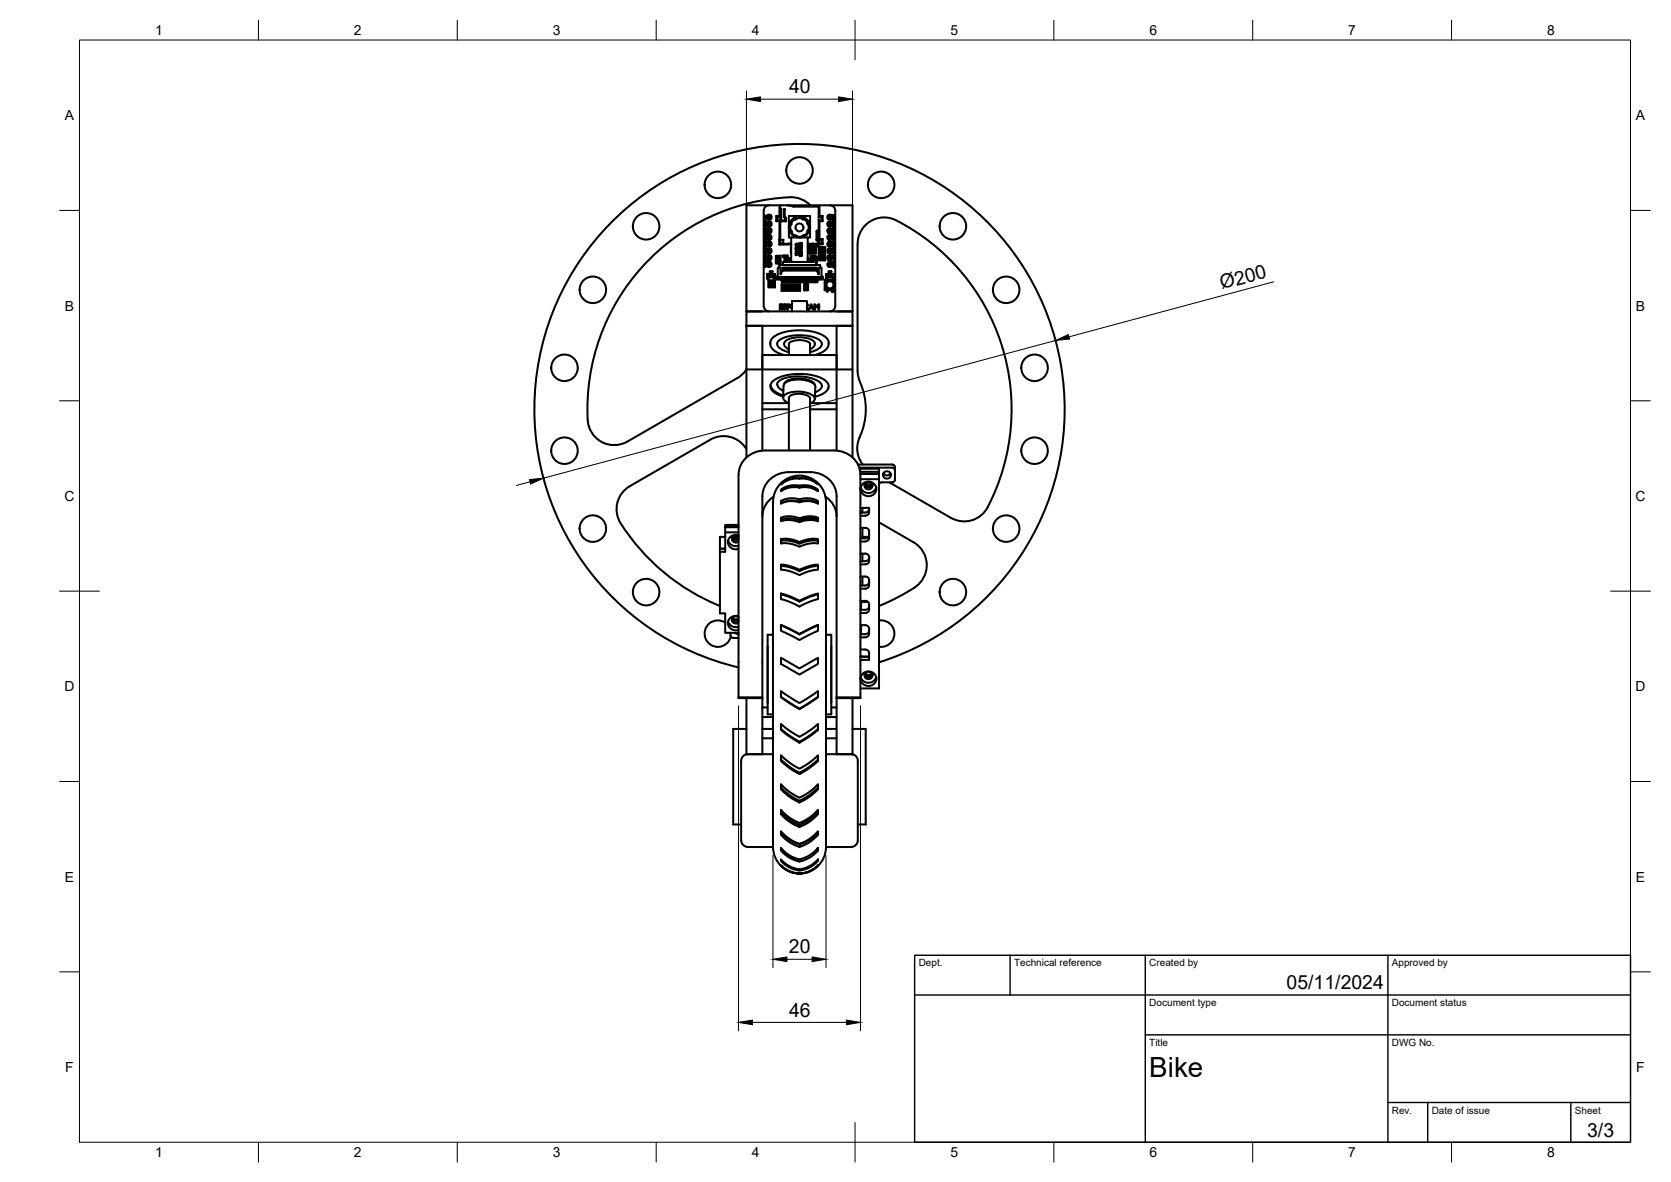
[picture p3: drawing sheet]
<svg xmlns="http://www.w3.org/2000/svg" width="420mm" height="297mm" viewBox="0 0 420 297" stroke-linecap="round" stroke-linejoin="round" font-family="sans-serif">
<defs><g id="words">
<text font-size="7" x="289" y="270.6">Bike</text>
<g font-size="4.9">
<text x="198.4" y="23.5">40</text>
<text x="307.2" y="72.7" transform="rotate(-15 307.2 72.7)">Ø200</text>
<text x="198.4" y="239.6">20</text>
<text x="323.5" y="248.5">05/11/2024</text>
<text x="198.4" y="255.5">46</text>
<text x="399.1" y="285.7">3/3</text>
</g>
<g font-size="3.5">
<text x="39" y="8.8">1</text>
<text x="89" y="8.8">2</text>
<text x="139" y="8.8">3</text>
<text x="189" y="8.8">4</text>
<text x="239" y="8.8">5</text>
<text x="289" y="8.8">6</text>
<text x="339" y="8.8">7</text>
<text x="389" y="8.8">8</text>
<text x="16.3" y="30.2">A</text>
<text x="411.3" y="30.2">A</text>
<text x="16.3" y="78">B</text>
<text x="411.3" y="78">B</text>
<text x="16.2" y="125.9">C</text>
<text x="411.2" y="125.9">C</text>
<text x="16.2" y="173.7">D</text>
<text x="411.2" y="173.7">D</text>
<text x="16.3" y="221.6">E</text>
<text x="411.3" y="221.6">E</text>
<text x="16.4" y="269.4">F</text>
<text x="411.4" y="269.4">F</text>
<text x="39" y="290.8">1</text>
<text x="89" y="290.8">2</text>
<text x="139" y="290.8">3</text>
<text x="189" y="290.8">4</text>
<text x="239" y="290.8">5</text>
<text x="289" y="290.8">6</text>
<text x="339" y="290.8">7</text>
<text x="389" y="290.8">8</text>
</g>
<g font-size="2.5">
<text x="231" y="242.9">Dept.</text>
<text x="255" y="242.9">Technical reference</text>
<text x="289" y="242.9">Created by</text>
<text x="350" y="242.9">Approved by</text>
<text x="289" y="252.8">Document type</text>
<text x="350" y="252.8">Document status</text>
<text x="289" y="262.9">Title</text>
<text x="350" y="262.9">DWG No.</text>
<text x="350" y="279.9">Rev.</text>
<text x="360" y="279.9">Date of issue</text>
<text x="396" y="279.9">Sheet</text>
</g>
</g></defs>
<!-- layer: Visible -->
<g fill="none" stroke="#000" stroke-width=".51">
<path d="M192.1 58.5h.5v.2h-.5zM192.1 56h.5l-.4 .4h.4h-.5l.4-.3zM192.1 54.1l.5 .3-.5 .2 .5-.3zM192.1 54.6l.1 .2 .3-.2 .1 .3-.1-.2-.1 .2h-.3zM192.1 57.7l.5-.1v.3h-.4zM192.1 59.4l.5-.1v.2h-.4zM192.2 57.2l.4 .2v-.3v.4l-.3-.3-.1 .2zM192.2 56.5v.1a.21 .21 0 0 0 .2 .3 .21 .21 0 0 0 .2-.3l-.2 .1v-.2h.2a.28 .28 0 0 1 0 .4 .28 .28 0 0 1-.4 0 .28 .28 0 0 1 0-.4zM192.2 58.8l.4 .1v.2l-.1-.2-.1 .1-.2-.1v.2zM192.2 55.6l.3-.1 .1 .4h-.5zM192.2 55.6l.3-.1 .1 .3h-.4zM192.9 59.2l.2 .3h.5"/>
<path d="M192.9 57.5l.2 .3h.5M192.9 55.8l.2 .3h.5M192.9 54.1l.2 .3h.5M193.1 59.5v.4l-.2 .2M193.1 57.8v.4l-.2 .2M193.1 56.1v.4l-.2 .3M193.1 54.4v.4l-.2 .3M193.1 59.9h.5M193.1 58.2h.5M193.1 56.5h.5M193.1 54.8h.5M193.4 51.6a1.35 1.35 0 0 0-1.4 1.3v24a1.32 1.32 0 0 0 1.4 1.3"/>
<path d="M193.8 59.2l-.2 .3v.4l.2 .2M193.8 57.5l-.2 .3v.4l.2 .2M193.8 55.8l-.2 .3v.4l.2 .3M193.8 54.1l-.2 .3v.4l.2 .3M195.2 54.3l.2 .1M195.4 55.4l-.2 .2M195.5 54.4v1.1M195.6 55.4l-.1 .1h.7M196 51.6h-8.3v26.7h4M196.2 51.6h-.2v2.7h-.8v1.3h.8l-.1 5.9h3M196.2 51.6h1.8M196.2 54.4l-.6 .1"/>
<path d="M196.2 51.6v8.7h.9M196.3 52.6v3M196.3 55.6h1.4M196.3 52.6h.1M196.5 52.6l-.1 2.8M197.1 52.6h.2M197.1 52.6v2M197.1 54.5l.3 .4v.5h-.9M197.4 54.4l.3 .4M197.4 52.6l-.1 1.8M197.7 54.8v.8M198 51.6h16.4v26.7h-4"/>
<path d="M198 51.6l1.7 .3h6.1M198.4 57.1v2.6M198.4 57a2.66 2.66 0 0 1 2.6-2.6 2.66 2.66 0 0 1 2.7 2.6M198.4 54.3h5.3M198.4 59.7h2M198.4 54.3v2.3a2.69 2.69 0 0 0 2.4 3.1 2.69 2.69 0 0 0 2.9-2.7M198.7 49.6a6.7 6.7 0 0 1 5 2M198.7 49.6a53.2 53.2 0 0 0-50.8 56.8 6.7 6.7 0 0 0 9.8 4.6M198.9 57.9l.1 .4M198.9 56.2l-.1 .4M198.9 56.2l.1 .2-.2 .1M198.9 59.7v6.1h4.2v-6.1"/>
<path d="M199 58.3h.1M199 58.3l.4 .6 .6 .4M199 56.2h-.1M199.1 58.1l-.1 .1M199.9 55.1v.1M199.9 55.1h.1M200 59.2v.1M200 59.3l.2-.1 .2 .2M200 57.2a1 1 0 0 1 1-1 1 1 0 0 1 1 1M200 57.1a1.01 1.01 0 0 0 1 1.1 1.01 1.01 0 0 0 1-1.1M200 59.3l.4 .1M200.2 55h.1"/>
<path d="M200.2 55l-.3 .1M200.3 59.4h.1M200.4 59.4h-.1M201.6 55h.1M201.7 54.9l.3 .1h-.3M201.7 59.3l.1 .1M201.8 59.4l-.7 .1-.8-.1M201.8 59.3v.1M201.8 59.3h.1M202 55.1h.1M202 55v.1M202.1 59.2l-.3 .1"/>
<path d="M202.1 59.1v.1M203 56.1h.1M203 56.2l.2 .1M203 58l.1-.1a1.17 1.17 0 0 0 .1-1.4 2.3 2.3 0 0 0-2.9-1.6 2.3 2.3 0 0 0-1.4 3.1l.2 .1M203.1 58v.1M203.1 56.1l-.1 .1M203.1 56.1h.1M203.1 56l.1 .3M203.1 58.2h.1M203.1 58.2l-.7 .8-.6 .3M203.1 58.1v.1M203.2 57.8l-.1 .3"/>
<path d="M203.2 56.4v.1M203.7 54.3v2.7M203.7 57.1v2.5M203.7 59.6l-2 .1M205.5 58v2.3h-.2M205.8 51.9h.3v2.4h.8v1.3h-.8v4.5h.8v1.3l-1.2 .1v-.2v.6h-.5v-.6M205.8 51.9v8.6v-2.5M205.8 54.4l.7 .1M206.5 55.4v.1h-.7M206.5 54.4v1.1M206.7 55.4l.2 .2M206.9 54.3l-.2 .1"/>
<path d="M208.2 59.2l.3 .3v.4l-.3 .2M208.2 57.5l.3 .3v.4l-.3 .2M208.2 55.8l.3 .3v.4l-.3 .3M208.2 54.1l.3 .3v.4l-.3 .3M208.5 59.9h.4M208.5 58.2h.4M208.5 56.5h.4M208.5 54.8h.4M208.7 51.6a1.32 1.32 0 0 1 1.3 1.3v17.4M208.9 59.5v.4l.3 .2M208.9 57.8v.4l.3 .2M208.9 56.1v.4l.3 .3"/>
<path d="M208.9 54.4v.4l.3 .3M209.2 59.2l-.3 .3h-.4M209.2 57.5l-.3 .3h-.4M209.2 55.8l-.3 .3h-.4M209.2 54.1l-.3 .3h-.4M209.5 55.5h.5v.2h-.5zM209.5 57.3h.5v.2h-.5zM209.5 59.5h.5l-.5 .3 .5 .1h-.5l.4-.4zM209.5 56.4h.4l.1 .1-.5 .1zM209.5 54.5l.5-.2-.5 .3 .5 .2zM209.5 54.9l.1 .2 .1-.1 .1 .1 .1-.2 .1 .1a.26 .26 0 0 1-.3 .2 .26 .26 0 0 1-.2-.3zM209.5 56.8a.27 .27 0 0 1 .3-.1 .27 .27 0 0 1 .2 .4l-.3-.3v.2l-.2 .1z"/>
<path d="M209.5 54l.1 .2 .1-.1 .1 .1 .1-.2 .1 .1a.26 .26 0 0 1-.3 .1 .26 .26 0 0 1-.2-.2zM209.5 59a.26 .26 0 0 1 .4 0 .26 .26 0 0 1-.1 .4l.1-.2a.21 .21 0 0 0-.3-.2 .21 .21 0 0 0-.1 .3l.2-.1v.2h-.2zM209.5 56.8h.2v.2zM187.7 78.3h26.7v3.6h-26.7zM192.1 66.8h.5v.2h-.5zM192.1 63.6h.5v.2h-.5zM192.1 62.3h.5l-.2 .3zM192.1 61.9h.5v.2h-.5zM192.1 60.5l.1 .3 .3-.3 .1 .3-.1-.2-.1 .2h-.3zM192.1 60.2h.5v.2h-.5zM192.1 61.1l.5-.1v.2h-.4zM192.1 62.8l.5-.1v.3h-.4z"/>
<path d="M192.1 65.1h.5v.2h-.5zM192.1 65.9l.5 .1-.2 .2zM192.2 62.3h.2v.2zM192.2 64.2l.4 .2v-.3v.4l-.3-.3-.1 .3zM192.2 66h.2v.2zM192.9 66l.2 .2h.5M192.9 64.3l.2 .2h.5M192.9 62.6l.2 .3h.5M192.9 60.9l.2 .3h.5M192.9 68.8v1.2M192.9 68.8h2l-.1 .2M192.9 68.8l.1 .2"/>
<path d="M193 69.9l.2 .1M193 69.7v.2h.1M193 69h1.8v.5h-1.8zM193 69.5l-.1 .2h2l-.1-.2M193.1 66.2v.5l-.2 .2M193.1 64.5v.5l-.2 .2M193.1 62.9v.4l-.2 .2M193.1 61.2v.4l-.2 .2M193.1 69.7v.2M193.1 66.7h.5M193.1 65h.5M193.1 63.3h.5"/>
<path d="M193.1 61.6h.5M193.1 69.9h.1M193.2 70.4h1.7v1.8h-1.7zM193.2 69.7v.2M193.3 69.1l.1 .3h-.3zM193.3 69.1v.2zM193.4 71.4h1.2v.6h-1.2zM193.4 70.6h1.2v.6h-1.2zM193.5 69.1h.1l.1 .3h-.2zM193.5 71.6h.3v.3h-.3zM193.5 70.8h.3v.3h-.3zM193.6 68.2h.6"/>
<path d="M193.6 68.2v.6M193.7 71.9h.1M193.7 71.6v.3M193.7 70.8v.3M193.7 68.8v-.4h.4v.4M193.8 69.1h.2v.3h-.2l.1-.1zM193.8 71.9h.1M193.8 66l-.2 .2v.5l.2 .2M193.8 64.3l-.2 .2v.5l.2 .2M193.8 62.6l-.2 .3v.4l.2 .2M193.8 60.9l-.2 .3v.4l.2 .2M193.8 71.6h.4v.3h-.4z"/>
<path d="M193.8 70.8h.4v.3h-.4zM194.1 69.1v.1l.2-.1v.3v-.1l-.2 .1zM194.2 71.9h.1M194.2 68.2v.6M194.4 71.9l.1-.3v.3h-.3M194.4 71.6h-.2v.3M194.4 70.8l-.2 .3M194.4 70.8l.1 .3h-.3M194.4 70.8v.3M194.4 69.1h.2v.3h-.2zM194.4 69.1l.2 .1zM194.4 69.3h.2z"/>
<path d="M194.6 69.7v.3M194.6 69.9l.3 .1M194.6 69.7v.2h.2M194.8 69.7v.2M194.8 69.9h.1M194.9 68.8l-.1 1.1M195.1 64.3h1.2v2h-1.2zM195.2 69.5h.2v.6h1.4v.6h8.6v-.6h1.3v-.6h.2v.8h-1.3v.6h-9v-.6h-1.4zM195.3 64.5h.8v1.6h-.8zM195.4 64.6h.5v.2h-.5zM195.4 65.6v.3h.5v-.1l-.4-.1M195.4 65.6h.5"/>
<path d="M195.5 64.8v.1M195.5 64.9l-.1 .7M195.5 64.9h.4v.7M195.6 67.4v2.5M195.6 67.3h.6l.1 1.6 .1-.6h.3l.1-.4M195.6 69.5l10.9 .1M195.7 69.8l-.1 .1h11l-.1-.1M195.9 65.6v.1M195.9 66.7v.6M195.9 60.1l.2 .2M195.9 66.7l10.2-.1 .1 .7M195.9 64.8h.1"/>
<path d="M195.9 64.8v.1h-.4M196.1 76.5h.7v.1h-.5v.4h.5v.2h-.5v.4h.5v.2h-.7zM196.1 61.3l-.2 .2M196.2 60.3v1h.2M196.3 61.2l-.1 .1M196.3 61.2l.1 .1M196.4 61.3h.1M196.4 61.3h2M196.5 71.4h4.7v1.7h-4.7zM196.7 71.6h.6v1.3h-.6zM196.7 61.3l.2 .2M196.8 67.9l-.1-.6h8.7l-.1 .6"/>
<path d="M196.8 67.9h8.5M196.8 71.8h.4v.2h-.3zM196.8 72.5v.3h.4l-.3-.2M196.8 72.5h.1M196.8 72h.1M196.8 72h.4v.5h-.4zM196.9 67.7v.2M196.9 72.5l.2 .1M196.9 71.9h.2M196.9 64.2h1.2M196.9 69.9v.6M196.9 60.3v1l.2-.2"/>
<path d="M196.9 67.9v-.3h.3v.3M197 64.5h.2M197 64.3l-.1 .2M197.1 76.5h.6v.3l-.5-.1v.2a.45 .45 0 0 1 .5 .5 .45 .45 0 0 1-.6 .4l-.1-.4 .4 .2 .1-.3a.5 .5 0 0 1-.4-.8zM197.2 70.2v.3M197.2 67.7l-.1 .2M197.2 69.9v.7h-.3l.1-.4M197.2 64.3h-.2v.2h.2M197.3 67.7v.2M197.3 69.9v.6M197.3 67.9v-.3h.3v.3M197.4 64.4h.5v1.4"/>
<path d="M197.4 64.4l-.2-.2v1.6M197.4 64.4v1.4M197.5 65.2l.3 .1-.1 .1zM197.5 64.9l.3 .2h-.3zM197.5 64.6l.2 .1 .1-.1-.1 .2h.1h-.3h.2zM197.5 65.5v.1l.3-.1v.2l-.1-.2-.2 .2zM197.5 71.6h.5v1.3h-.5zM197.5 65.3l.2 .1zM197.6 70.2v.3M197.6 71.8h.3v.2h-.3zM197.6 72.5v.3h.3l-.3-.2M197.6 72.5l.3 .1"/>
<path d="M197.6 72h.3v.5h-.3zM197.6 71.9h.3M197.6 67.7l-.1 .2M197.6 69.9v.7h-.3l.1-.4M197.7 67.7v.2M197.7 69.9v.6M197.7 67.9v-.3h.3v.3M197.9 76.5h.4a.41 .41 0 0 1 .4 .5 .41 .41 0 0 1-.6 .2v.6h-.2zM197.9 64.4l.2-.2v1.6M198 70.2v.3M198 67.7l-.1 .2M198 69.9v.7h-.3l.1-.4"/>
<path d="M198.1 65.1h.5v.3h-.5M198.1 64.9h.6M198.1 65.5h.6M198.1 67.7v.2M198.1 76.6h.2a.21 .21 0 0 1 .2 .2 .21 .21 0 0 1-.2 .2h-.2zM198.1 69.9v.6M198.1 67.9v-.3h.3v.3M198.2 71.6h.5v1.3h-.5zM198.3 61.3h.1M198.3 71.8h.3v.2h-.2zM198.3 72.5v.3l.3-.2M198.3 72.5h.1"/>
<path d="M198.3 72h.1M198.4 72.5l.2 .1M198.4 72.6h.2M198.4 71.9h.2M198.4 61.3h.5M198.4 70.2v.3M198.4 67.7l-.1 .2M198.4 69.9v.7h-.3l.1-.4M198.5 67.7v.2M198.5 69.9v.6M198.5 67.9v-.3h.3v.3M198.6 72h-.3v.5"/>
<path d="M198.6 72h.1M198.6 72v.5h-.3M198.7 64.9v.6M198.8 70.2v.3M198.8 67.7l-.1 .2M198.8 69.9v.7h-.3l.1-.4M198.9 67.7v.2M198.9 69.9v.6M198.9 62.1v1.7M198.9 67.9v-.3h.3v.3M199 71.6h.5v1.3h-.5zM199.1 71.8h.3v.2h-.3z"/>
<path d="M199.1 72.5v.3h.3l-.3-.2M199.1 72.5h.1M199.1 72h.1M199.1 72h.3v.5h-.3zM199.1 72.5l.2 .1M199.1 71.9h.2M199.1 78.3v-2.6h3.8v2.6M199.1 77.3h-.3v.2h.3M199.2 70.2v.3M199.2 67.7l-.1 .2M199.2 69.9v.7h-.3l.1-.4M199.3 67.7v.2"/>
<path d="M199.3 69.9v.6M199.3 67.9v-.3h.3v.3M199.6 70.2v.3M199.6 67.7l-.1 .2M199.6 69.9v.7h-.3l.1-.4M199.7 67.7v.2M199.7 69.9v.6M199.7 67.9v-.3h.3v.3M199.7 71.6h.5v1.3h-.5zM199.8 71.8h.3v.2h-.3zM199.8 72.5v.3l.3-.2M199.8 72.5l.3 .1"/>
<path d="M199.8 72.6h.3M199.8 71.9h.3M200 70.2v.3M200 67.7l-.1 .2M200 69.9v.7h-.3l.1-.4M200 62.6l.1-.2a.31 .31 0 0 0 .2 .4 .31 .31 0 0 0 .4-.2M200.1 63.7l-.1 .4 .1-.1 .6-.1M200.1 61.5v-.2v.3h.2M200.1 63.1l.2 .3M200.1 61.7l.5 .3M200.1 67.7v.2M200.1 72h-.3v.5"/>
<path d="M200.1 62.4l.1-.1zM200.1 72h.1M200.1 69.9v.6M200.1 72v.5h-.3M200.1 67.9v-.3h.3v.3M200.1 62.6l.1 .1a.24 .24 0 0 1 .1-.4 .24 .24 0 0 1 .3 .3M200.1 63.7v.2h.6h-.6M200.1 61.3h.1M200.2 62.7l.2 .1zM200.2 61.5h.1M200.2 62.3h.2zM200.2 61.3h.1"/>
<path d="M200.2 63.4h.1M200.3 61.3h.1M200.4 70.2v.3M200.4 62.8l.2-.1zM200.4 62.3h.1zM200.4 61.3l.1 .2zM200.4 67.7l-.1 .2M200.4 62.9v.2l.1-.2M200.4 63.3h.3zM200.4 69.9v.7h-.3l.1-.4M200.4 71.6h.6v1.3h-.6zM200.5 67.7v.2"/>
<path d="M200.5 61.5h.1M200.5 69.9v.6M200.5 71.8h.4v.2h-.3zM200.5 72.5v.3l.4-.2M200.5 72.5h.1M200.5 72h.1M200.5 62h.1M200.5 67.9v-.3h.3v.3M200.5 62.3l.1 .1zM200.6 72.5l.2 .1M200.6 72.6h.3M200.6 71.9h.2"/>
<path d="M200.6 61.5h.1M200.6 61.3h.1M200.6 61.3v.3M200.6 62.6v.1zM200.6 62.4l.1 .2zM200.7 63.3l-.6 .2M200.7 61.3v.4l-.4-.3-.2 .1M200.7 61.9l-.6 .3M200.8 70.2v.3M200.8 67.7l-.1 .2M200.8 69.9v.7h-.3l.1-.4M200.8 72h-.3v.5"/>
<path d="M200.8 72h.1M200.9 72v.5h-.4M200.9 67.7v.2M200.9 69.9v.6M200.9 67.9v-.3h.3v.3M201 64.1a.3 .3 0 0 0 .3 .3 .3 .3 0 0 0 .3-.2M201 63.6h.4h-.4l.4 .3 .2-.3M201 62.2l.5 .2M201 61.9l.1-.1-.1 .3 .2-.1M201 63.2v-.1a.3 .3 0 0 0 .3 .3 .3 .3 0 0 0 .3-.2M201 64h.1zM201 61.2a.31 .31 0 0 0 .3 .2 .31 .31 0 0 0 .3-.2"/>
<path d="M201.1 61.8h.1M201.1 64.2h.1M201.1 63.2h.4M201 63.1h.1M201.1 63.1h.1M201.1 61.2l.1-.1 .4 .1M201 61.2h.1M201.1 61.1h.1M201.1 63.7l.3 .1-.3-.1h.3v.1M201.1 62h.1M201.1 63.3l.2 .1zM201.1 61.3l.2 .1z"/>
<path d="M201.1 64h.1M201.1 64.1l-.1 .1M201.1 64.3h.2zM201.2 70.2v.3M201.2 61.8h.1M201.2 63.1l.1-.1zM201.2 61.1h.1zM201.2 67.7l-.1 .2M201.2 64.1l.1-.1v.3M201.2 69.9v.7h-.3l.1-.4M201.3 61.8h.1M201.3 64h.1z"/>
<path d="M201.3 64.2h.2M201.3 67.7v.2M201.3 64.2h.1M201.3 63.4l.2-.1zM201.3 63l.2 .1zM201.3 69.9v.6M201.3 61.8l.1 .1zM201.3 61.4l.2-.1zM201.3 61.1h.2zM201.3 67.9v-.3h.3v.3M201.3 62.7v.3l.1-.3M201.4 63.5v.1"/>
<path d="M201.4 64.3h.1M201.4 64h.1M201.4 61.9h.1M201.4 63.5l.2 .1h-.2M201.4 62.5h.1M201.5 64.3h.1M201.5 63.1h.1M201.5 61.1h.1M201.5 62h.1M201.5 64h.1M201.5 61.5h.1M201.5 61.8h.1"/>
<path d="M201.5 61.8v.2M201.5 64.2h.1M201.5 63.3h.1M201.6 70.2v.3M201.6 64.1h.1M201.6 63.1h.1M201.5 61.3h.1M201.6 61.1h.1M201.6 67.7l-.1 .2M201.6 62.4l-.6 .2M201.6 61.8v.4l-.4-.4-.1 .1M201.6 69.9v.7h-.3l.1-.4"/>
<path d="M201.7 67.7v.2M201.7 69.9v.6M201.7 67.9v-.3h.3v.3M202 70.2v.3M202 67.7l-.1 .2M202 69.9v.7h-.3l.1-.4M202.1 67.7v.2M202.1 69.9v.6M202.1 67.9v-.3h.3v.3M202.2 71.3h1v1.7h-1zM202.4 70.2v.3M202.4 67.7l-.1 .2"/>
<path d="M202.4 71.5h.6v1.3h-.6zM202.4 69.9v.7h-.3l.1-.4M202.5 67.7v.2M202.5 69.9v.6M202.5 71.9h.3l.1 .5h-.4zM202.5 71.9h.1M202.5 71.8h.3M202.5 72.5h.4M202.5 67.9v-.3h.3v.3M202.8 70.2v.3M202.8 67.7l-.1 .2M202.8 72.4h.1"/>
<path d="M202.8 72.5h.1M202.8 72.4h-.3v.1M202.8 71.9h.1M202.8 69.9v.7h-.3l.1-.4M202.9 71.8l-.4-.2v.3M202.9 72.4v.2l-.4-.1M202.9 71.8l-.4 .1M202.9 67.7v.2M202.9 77.6l.3-.1v.2l-.3 .1M202.9 76.5h.3v.3l-.3-.1M202.9 69.9v.6M202.9 67.9v-.3h.3v.3"/>
<path d="M203.1 65.1v.3M203.1 64.9h.1M203.1 61.3h1.3M203.1 65.5h.2M203.2 70.2v.3M203.2 67.7l-.1 .2M203.2 69.9v.7h-.3l.1-.4M203.3 64.9l-.1 .6M203.3 67.7v.2M203.3 69.9v.6M203.3 62.1h1.9v1.7h-1.9zM203.3 67.9v-.3h.3v.3"/>
<path d="M203.4 61.3v.6h-.3M203.6 62.3h.6v1.3h-.6zM203.6 70.2v.3M203.6 67.7l-.1 .2M203.6 69.9v.7h-.3l.1-.4M203.7 67.7v.2M203.7 62.4h.3v.3h-.3zM203.7 63.2v.2h.3l-.3-.1M203.7 63.2l.3 .1M203.7 61.3v.6h.5v-.6M203.7 62.7h.3v.5h-.3zM203.7 69.9v.6"/>
<path d="M203.7 62.6h.3M203.7 67.9v-.3h.3v.3M203.9 76.5l.7 1.3h-.2l-.2-.4h-.5l-.2 .4h-.2zM203.9 76.7l.3 .5h-.5zM204 70.2v.3M204 65.8v-1.3h.7v1.3M204 67.7l-.1 .2M204 69.9v.7h-.3l.1-.4M204.1 67.7v.2M204.1 69.9v.6M204.1 64.6h.5v.2h-.5zM204.1 65.6v.2"/>
<path d="M204.1 65.6h.5v.1M204.1 65.7l.5 .1M204.1 64.8v.1M204.1 67.9v-.3h.3v.3M204.1 64.9v.7M204.1 64.9h.5v.7h-.5M204.4 70.2v.3M204.4 62.3h.6v1.3h-.6zM204.4 67.7l-.1 .2M204.4 61.3v.6h.5v-.6M204.4 61.3h.1M204.4 69.9v.7h-.3l.1-.4"/>
<path d="M204.5 67.7v.2M204.5 69.9v.6M204.5 62.4h.4v.3h-.4zM204.5 63.2v.2h.4l-.3-.1M204.5 63.2l.3 .1M204.5 62.7h.4v.5h-.4zM204.5 67.9v-.3h.3l-.1 .3M204.6 62.6h.2M204.6 64.8h.1M204.6 64.8v.1h-.5M204.7 76.5l.7 .5 .6-.5v1.3h-.2v-1l-.4 .5-.5-.5v1h-.2zM204.8 70.2v.3"/>
<path d="M204.8 64.8h.3v.2h-.3zM204.8 65.5v.3h.3v-.2M204.8 64.9h.3M204.8 65h.3v.5M204.8 65.5h.3M204.8 64.9h.1M204.8 67.7v.2M204.8 65.6h.3M204.8 69.9v.7h-.3l.1-.4M204.8 65v.5M204.9 67.7v.2M204.9 69.9v.6"/>
<path d="M204.9 67.9v-.3h.3l-.1 .3M204.9 64.8v-.5h-1.1v1.5M204.9 65.8h.1M205.1 65.5v.1M205.1 65.5h.1M205.2 70.2v.3M205.2 65.9l.1-1.3h-.4v-.2h.5v1.7h-.2M205.2 65.9v.7M205.2 67.7v.2M205.2 65.9l-8.3-.1-.1 .8M205.2 69.9v.7h-.3l.1-.4M205.3 67.9l.1 .4h.3l.1 .6 .1-.1"/>
<path d="M205.7 60.8h.1M205.7 60.8v.2M205.7 60.9h.1M205.7 61.1l.1 .2M205.8 62.1h1.7v3.3h-1.7zM205.8 60.4v-2.4h-.4l-.1 .1v2.1l.4 .6M205.8 60.2l.7 .1M205.8 60.3v.8M205.8 61.3v.1M205.8 60.9l-.1 .1M205.8 60.9v.4M206.1 62.3h1.2v.6h-1.2z"/>
<path d="M206.1 63.9h1.2v.5h-1.2zM206.1 64.7h1.2v.5h-1.2zM206.1 63.1h1.2v.6h-1.2zM206.2 64h.3v.3h-.3zM206.2 64.8h.3v.3h-.3zM206.3 62.4h-.1l.1 .4M206.3 62.4l.1 .1M206.3 62.8h.2M206.4 62.7l-.1 .1M206.4 63.2v.3M206.4 64v.3M206.4 64.8v.3"/>
<path d="M206.5 63.5v-.3h-.3v.3h.3M206.5 62.4l-.1 .3M206.5 63.5h.1M206.5 61.2v.1h-2.1M206.5 67.3h-.6v1.5M206.5 64.8h.4v.3h-.4zM206.5 67.3h.1M206.5 60.2v1.1M206.6 69.5l-.1 .1M206.6 67.4v2.5M206.7 61.2l.2 .2M206.9 60.1l-.2 .2"/>
<path d="M206.9 64.8h.3v.3h-.3zM206.9 63.2h-.4v.3M206.9 63.2v.3h-.4M206.9 64h-.4v.3M206.9 64v.3h-.4M206.9 63.2h.2M206.9 62.4h.2M206.9 64h.2M206.9 62.5v.2M207 64.8v.3M207 62.7l-.1 .1M207.1 63.2l.1 .3h-.3v-.3"/>
<path d="M207.1 62.4h.1l-.1 .4M207.1 64l.1 .3h-.3v-.3M207.1 62.4l-.1 .1M207.1 63.2h-.1M207.1 63.2l-.1 .3M207.1 64h-.1M207.1 64l-.1 .3M207.3 70.3h2.7v2.6h-2.7zM207.6 70.5h2.2v2.2h-2.2zM207.7 70.6h2v2h-2zM207.7 68.8v1.2M207.7 68.8l.1 .7"/>
<path d="M207.7 68.8h2l-1.9 .2M207.8 69.9l.2 .1M207.8 69.7v.2h.1M207.8 69.5h1.7l.2 .2h-2zM207.8 73.2l.4 .1zM207.9 69.7v.2M207.9 69.9h.1M208 69.7v.2M208.2 66l.3 .2v.5l-.3 .2M208.2 64.3l.3 .2v.5l-.3 .2M208.2 62.6l.3 .3v.4l-.3 .2M208.2 60.9l.3 .3v.4l-.3 .2"/>
<path d="M208.3 69.1l.1 .2-.1 .1zM208.3 68.2h.7M208.4 68.2l-.1 .6M208.5 66.7h.4M208.5 65h.4M208.5 63.3h.4M208.5 61.6h.4M208.5 68.8v-.4h.4v.4M208.6 69.1h.1v.3h-.2l.2-.1zM208.8 69.1l.1 .1 .2-.1-.1 .3zM208.9 66.2v.5l.3 .2M208.9 64.5v.5l.3 .2"/>
<path d="M208.9 62.9v.4l.3 .2M208.9 61.2v.4l.3 .2M209 68.2v.6M209.1 73.2l.3-.2 .1 .3-.2 .1zM209.2 66l-.3 .2h-.4M209.2 64.3l-.3 .2h-.4M209.2 62.6l-.3 .3h-.4M209.2 60.9l-.3 .3h-.4M209.4 69.7v.3M209.4 69.9l.3 .1M209.4 69.7v.2h.2M209.5 60h.5a.28 .28 0 0 1-.3 .4 .28 .28 0 0 1-.2-.4z"/>
<path d="M209.5 60.9l.5-.2-.5 .2 .5 .2zM209.5 63.3h.5l-.1 .3-.4 .2 .2-.3zM209.5 65.2h.4l.1-.2v.4l-.1-.2zM209.5 66.8h.5a.28 .28 0 0 1-.3 .4 .28 .28 0 0 1-.2-.4zM209.5 66.3h.5l-.5 .3 .5 .1h-.5l.4-.3zM209.5 62.9h.3v.3h-.3l.3-.1zM209.5 64.2l.5-.1-.5 .1v.2l.5 .1h-.5zM209.5 62.4h.5l-.5 .1v.2l.5 .1-.5-.1zM209.5 60.1h.4a.21 .21 0 0 1-.2 .3 .21 .21 0 0 1-.2-.3zM209.5 61.2a.25 .25 0 0 1 .4 0 .25 .25 0 0 1-.1 .4 .21 .21 0 0 0 .1-.3 .21 .21 0 0 0-.3 0 .21 .21 0 0 0 0 .3zM209.5 66.9h.4a.22 .22 0 0 1-.2 .3 .22 .22 0 0 1-.2-.3zM209.5 65.8a.26 .26 0 0 1 .4 0 .26 .26 0 0 1-.1 .4l.1-.2a.21 .21 0 0 0-.3-.2 .21 .21 0 0 0-.1 .3l.2-.1v.2h-.2z"/>
<path d="M209.5 64.7l.4 .1-.4 .1zM209.5 61.7a.27 .27 0 0 1 .4 0 .27 .27 0 0 1 0 .4v-.3a.21 .21 0 0 0-.3 0 .21 .21 0 0 0 0 .3zM209.5 69v.5M209.6 69.7v.2M209.6 69.9h.1M209.7 69.7l-.1 .2M209.7 68.8v.9M209.7 63.4l.2 .2zM210 72.9v4a1.32 1.32 0 0 1-1.3 1.3M215.6 61.3v31.9M215.6 61.3a6.6 6.6 0 0 1 9.7-5.9 53.1 53.1 0 0 1 22.3 73.2 6.7 6.7 0 0 1-8.5 1.5l-15.5-8.9M185.4 95l-27.7 16"/>
<path d="M187.7 81.9h4v31.3M187.7 81.9v33M193.7 96.8a4.2 4.2 0 0 0 3.2 2.6M195.4 86.4a2.7 2.7 0 0 1 2.4-1.8 10.4 10.4 0 0 1 8.5 1.1l.4 .7M195.4 86.4a2.62 2.62 0 0 0 2.2 1.9l.8 .2M195.4 96.5a2.69 2.69 0 0 1 2.5-1.6 10.5 10.5 0 0 1 8.4 1.4l.4 .7M195.4 96.5a2.03 2.03 0 0 0 1.6 1.7M197 96.9l-.1 3M197 96.9a3 3 0 0 1 3.2-1.5l1.8 .1a3 3 0 0 1 3 1.7M197.1 86.4a1.67 1.67 0 0 0 1.3 1.4M197.1 86.4a2.94 2.94 0 0 1 3-1.6h1.8a2.94 2.94 0 0 1 3 1.6M197.2 96.5a3.2 3.2 0 0 1 3.1-1.4l2.4 .2a2.82 2.82 0 0 1 2.2 1.5"/>
<path d="M198.4 89.2v-2.8a3.8 3.8 0 0 1 3.7-.8l.9 .2 .7 .5v2.9M204.9 86.4a1.67 1.67 0 0 1-1.2 1.4M205 97.2l-.1 3.1M206.7 86.4a2.62 2.62 0 0 1-2.3 1.9l-.7 .2M206.7 97a2.03 2.03 0 0 1-1.7 1.6M208.2 97.7a1.77 1.77 0 0 0-1.1-2.4 14.2 14.2 0 0 0-12.1 0 1.8 1.8 0 0 0-1.3 1.4 1.8 1.8 0 0 0 .9 1.8l2.3 1.1M208.3 97.4a4.2 4.2 0 0 1-3.4 2.3l.2-.1M208.3 86.1a3.1 3.1 0 0 1-2.7 2.9l-.7 .2M208.4 86.1a3.5 3.5 0 0 0-3-2.5 14 14 0 0 0-10.9 1.1 2.26 2.26 0 0 0 1 3.9l1.6 .6M210.4 89.2h-18.7v3.6M214.4 92.8h-26.7l-1.1 1.4-1.2 .8M215.6 93.2l.2 1.4a20.3 20.3 0 0 1 1.7 10.7l-.9 3.5a7.1 7.1 0 0 0 .3 7.9"/>
<path d="M187.4 112.4a6.7 6.7 0 0 0-8.8-1.9l-20.2 11.7a6.7 6.7 0 0 0-2.3 9.3 53.3 53.3 0 0 0 24.9 20.8M187.4 112.4l.3 .4M191.7 101.3h6.6M191.7 102.9h6.7M198.4 118.6h5.3a6.4 6.4 0 0 1 6.7 6.1v50.5M198.4 118.6a6.4 6.4 0 0 0-6.7 6.1M198.4 101.3a1.7 1.7 0 0 1-1.5-1.5 4.6 4.6 0 0 1 4.5-1.4 3.5 3.5 0 0 1 3.5 1.8 1.5 1.5 0 0 1-1.2 1.2M203.7 100.2v13M203.7 102.9h6.7M203.7 100.2a2.58 2.58 0 0 0-2.7-1.2h-.7a2.06 2.06 0 0 0-1.9 1v13.2M203.9 101.3h6.5M210.4 113.2v-31.3h4v33"/>
<path d="M215.8 116.7h8.6l.4 .2 .2 .4v3.3l-.2 .4-.4 .2-3 .1-.4 .5M216.1 117.5h8.3l.4 .2 .2 .4M216.2 117.8h4.8v1.3h-4.7h4.7v1.3h-4.7M216.3 118.6h4.7M222.1 119a1.05 1.05 0 0 0 1.8 0M181 138.7v15.4h1.4v4.9h3.3M182.4 132.5v6.2h-1.4v-.8h1.4h-1.4v-3h1.4M182.4 132.5h3.3M182.4 133.8h3.3M183.1 135.8a2.03 2.03 0 0 0 2.6 1.3M184.1 135.2a1.04 1.04 0 0 0 1.6 .4M184.2 134.9l.7 .4 .8-.3"/>
<path d="M184.2 134.9h1.5M185.7 131.9h-3.3v.6M185.7 134.5a1.89 1.89 0 0 0-2.7 1.7 1.89 1.89 0 0 0 2.7 1.8M185.7 134.7a.98 .98 0 0 0-1.4 0 .98 .98 0 0 0 0 1.4 .98 .98 0 0 0 1.4 0M191.7 124.7v50.5M194.5 124.8a5.9 5.9 0 0 0-2.8 4.9M196.4 135.9a8 8 0 0 1 4.6 .7M196.4 130.6a6.5 6.5 0 0 1 4.6 .2M201 130.2a6.5 6.5 0 0 0-4.6-.1v.9a6.7 6.7 0 0 1 4.6 .2 6.7 6.7 0 0 1 4.7-.2v-.9a6.5 6.5 0 0 0-4.7 .1v.6a6.5 6.5 0 0 1 4.7-.2M201 125.5a6 6 0 0 0-4.6 .4v.7a5.8 5.8 0 0 1 4.6-.4 5.8 5.8 0 0 1 4.7 .4v-.7a6 6 0 0 0-4.7-.4v.6a5.8 5.8 0 0 1 4.7 .4M201 126.1a5.8 5.8 0 0 0-4.6 .4M201 122a5.8 5.8 0 0 1 4.7 1v.5a5.8 5.8 0 0 0-4.7-1z"/>
<path d="M201 122a5.8 5.8 0 0 0-4.6 1v.5a5.8 5.8 0 0 1 4.6-1M201 120a5.4 5.4 0 0 1 4.7 1.8 6.1 6.1 0 0 0-4.7-1.5zM201 120a5.4 5.4 0 0 0-4.6 1.8 6.1 6.1 0 0 1 4.6-1.5M205.7 135.9a8 8 0 0 0-4.7 .7v-.4a8.3 8.3 0 0 1 4.7-.7v1.1a7.9 7.9 0 0 0-4.7 .8 7.9 7.9 0 0 0-4.6-.8v-1.1a8.3 8.3 0 0 1 4.6 .7M207.6 124.8a5.9 5.9 0 0 1 2.8 4.9M216.3 139.1h1.2a.97 .97 0 0 1 1 .9M216.3 132.7l1.2-.1a.97 .97 0 0 1 1 1M216.3 127.6h2.2v1.1M216.3 128.6l.5 .2M216.4 122.5a2.05 2.05 0 0 0 2 1.4 2.05 2.05 0 0 0 1.9-1.4M216.9 132.7v2.2l1.3 .1M216.9 127.6v1.2"/>
<path d="M216.9 134.9v.4M216.9 139.1v1.9M217 121.6a1.9 1.9 0 0 1 2.8 0 1.9 1.9 0 0 1-.4 2.8 1.89 1.89 0 0 1-2.5-.3 1.89 1.89 0 0 1 .1-2.5zM217.4 121.8a1.03 1.03 0 0 0 1 .7 1.03 1.03 0 0 0 .9-.7M217.5 121.5l.9 .4 .8-.4M218.5 121.2l-.7 .1M218.5 133.6v1.6M218.5 127.9a.97 .97 0 0 1-1 .9h-1.2M218.5 134.4a.97 .97 0 0 1-1 .9h-1.2M218.5 128.7a.97 .97 0 0 1-1 .9h-1.2M218.5 135.1a.97 .97 0 0 1-1 1h-1.2M221 131.3l8.7 5a6.7 6.7 0 0 1 .3 11.3"/>
<path d="M221 120.4v52.6h-4.7M182.4 156.5a3.3 3.3 0 0 0-4.9 1.2 3.3 3.3 0 0 0 1.9 4.7 3.3 3.3 0 0 0 4.3-2.4M183.1 156.2a2.03 2.03 0 0 0 2.6 1.3M183.7 159l.2 1.1 1.8 .2M184.1 155.5a1.04 1.04 0 0 0 1.6 .4M184.2 155.3l.7 .3 .8-.2M184.9 159l.8 .4M185.7 154.9a1.89 1.89 0 0 0-2.7 1.7 1.89 1.89 0 0 0 2.7 1.7M185.7 155.1a.98 .98 0 0 0-1.4 0 .98 .98 0 0 0 0 1.4 .98 .98 0 0 0 1.4 0M194.4 159.5h-1.4v20h1.4M196.4 157.1l4.6 2.3M196.4 149.4l2.1 .6 2.5 1.2"/>
<path d="M196.4 142.2a11.3 11.3 0 0 1 4.6 1.3M205.7 157.1l-4.7 2.2 4.7-2.3v1.5l-4.7 2.3-4.6-2.3v-1.5l4.6 2.3M205.7 149.4l-2.2 .6-2.5 1.2v-.2l1.9-.9 2.8-1v1.5l-2.2 .6-2.5 1.2-2.5-1.2-2.1-.6v-1.5l2.7 1 1.9 .9M205.7 142.2a11.3 11.3 0 0 0-4.7 1.3v-.3a10.8 10.8 0 0 1 4.7-1.3v1.3a10.9 10.9 0 0 0-4.7 1.3 10.9 10.9 0 0 0-4.6-1.3v-1.3a10.8 10.8 0 0 1 4.6 1.3M207.7 159.5h1.3v20h-1.3M216.3 157.1h1.2a.97 .97 0 0 1 1 .9M216.3 151h1.2a.97 .97 0 0 1 1 .9M216.3 144.9h1.2a.97 .97 0 0 1 1 .9M216.3 158.3h.2M216.3 141h1.2M216.5 157.1v2.3M216.9 144.9v2.2"/>
<path d="M216.9 151v.3M218.2 151.2l-1.7 .1v2M218.5 140v.9M218.5 145.8v1.2M218.5 151.9v1.2M218.5 158v1.2M218.5 158.5a.97 .97 0 0 1-1 .9h-1.2M218.5 159.2a.97 .97 0 0 1-1 1h-1.2M218.5 152.3a.97 .97 0 0 1-1 1h-1.2M218.5 153.1a.97 .97 0 0 1-1 1h-1.2M218.5 146.2a.97 .97 0 0 1-1 .9h-1.2M218.5 147a.97 .97 0 0 1-1 .9h-1.2"/>
<path d="M218.5 140.1a.97 .97 0 0 1-1 .9M218.5 140.9a.97 .97 0 0 1-1 .9h-1.2M221 155.9a3.3 3.3 0 0 1 3.9 3.3 3.3 3.3 0 0 1-3.9 3.3M230 147.6l-4.4 2.6-4.6 2.1M185.7 175.2v-56a6.4 6.4 0 0 1 6.7-6h17.3a6.4 6.4 0 0 1 6.6 6.1v55.9M185.7 175.2v.2h6M185.7 175.2h6v.2M187.7 175.4v14.2M191.7 175.4v14.1h-4M191.7 177.8h1.3M193 162.5v14M193 176.5h.1"/>
<path d="M193 162.5h.1M196.4 173.7l4.6 3 4.7-3v1.5l-4.7 3-4.6-3zM196.4 175.1l4.6 3M196.4 165.3l4.6 2.7 4.7-2.7v1.5l-4.7 2.7-4.6-2.7zM205.7 175.1l-4.7 3.1M209 162.5v14M209 177.8h1.4M209 176.5h.1M209 162.5h.1M210.4 175.2v.2M210.4 175.2h5.9v.2h-5.9M210.4 175.4v14.1"/>
<path d="M214.4 175.4v14.2l-6.7-.1M216.3 163.2h1.2a.97 .97 0 0 1 1 .9M216.3 165h2.2M216.4 164.9l.4 .1M216.4 170.2a2.05 2.05 0 0 0 2 1.4 2.05 2.05 0 0 0 1.9-1.4M217 169.3a1.9 1.9 0 0 1 2.8 0 1.9 1.9 0 0 1-.4 2.8 1.89 1.89 0 0 1-2.5-.3 1.89 1.89 0 0 1 .1-2.5zM217.4 169.5a1.03 1.03 0 0 0 1 .6 1.03 1.03 0 0 0 .9-.6M217.5 169.2l.9 .4 .8-.4M218.5 164.2v1.6h-2.2M221 166.4a66.7 66.7 0 0 0 33.1-103.9 66.7 66.7 0 0 0-108.9 4 66.7 66.7 0 0 0 40.5 101.2M187.7 183.2h-3.3v24h2M187.7 189.5h6.7"/>
<path d="M188 189.5a1.66 1.66 0 0 0-1.6 1.7v20M191.7 183.2h2.7M191.7 180.2h2.7M191.7 185.5h2.7M196.4 197.1a14.2 14.2 0 0 0 4.6 3.4 14.2 14.2 0 0 0 4.7-3.4v1.2a13.6 13.6 0 0 1-4.7 3.4 13.6 13.6 0 0 1-4.6-3.4zM196.4 197.9a14.4 14.4 0 0 0 4.6 3.3M196.4 189.8a18.2 18.2 0 0 0 4.6 3.4 18.2 18.2 0 0 0 4.7-3.4v1.4a18.1 18.1 0 0 1-4.7 3.3 18.1 18.1 0 0 1-4.6-3.3zM196.4 190.9a18.1 18.1 0 0 0 4.6 3.3M196.4 181.9l2.1 1.7 2.5 1.6 2.5-1.6 2.2-1.7v1.5l-2.2 1.7-2.5 1.5-2.5-1.5-2.1-1.7zM196.4 183.2l2.1 1.7 2.5 1.5M205.7 197.9a14.4 14.4 0 0 1-4.7 3.3v.5M205.7 190.9a18.1 18.1 0 0 1-4.7 3.3v.3"/>
<path d="M205.7 183.2l-2.2 1.7-2.5 1.5v.2M207.7 183.2h2.7M207.7 180.2h2.7M207.7 185.5h2.7M214 189.5a1.66 1.66 0 0 1 1.7 1.7v20M214.4 183.2h3.3v24h-2M186.4 211.2a1.66 1.66 0 0 0 1.6 1.6l6.4 .1M194.4 212.9v-78.9a55.1 55.1 0 0 1 .3-9.8 6.7 6.7 0 0 1 7.8-4.5 6.7 6.7 0 0 1 5.2 7.5v85.7M196.4 217.4a6.7 6.7 0 0 0 4.6 2.1 6.1 6.1 0 0 1-4.6-2.1zM196.4 213.1a8.6 8.6 0 0 0 4.6 2.9 8.6 8.6 0 0 0 4.7-2.9v.6a8.2 8.2 0 0 1-4.7 2.8 8.2 8.2 0 0 1-4.6-2.8zM196.4 208.9a10.2 10.2 0 0 0 4.6 3.1 10.2 10.2 0 0 0 4.7-3.1v.9a9.6 9.6 0 0 1-4.7 3 9.6 9.6 0 0 1-4.6-3zM196.4 209.2a9.5 9.5 0 0 0 4.6 3"/>
<path d="M196.4 203.5a11.9 11.9 0 0 0 4.6 3.3 11.9 11.9 0 0 0 4.7-3.3v1.1a11.7 11.7 0 0 1-4.7 3.2 11.7 11.7 0 0 1-4.6-3.2zM196.4 204.1a11.7 11.7 0 0 0 4.6 3.2M196.4 213.1l.2 .3M201 219.5a6.6 6.6 0 0 0 4.7-2.1 6 6 0 0 1-4.7 2.1zM201 218.5a7.4 7.4 0 0 0 4.7-2.5v.4a7.2 7.2 0 0 1-4.7 2.4zM201 218.5a7.4 7.4 0 0 1-4.6-2.5v.4a7.2 7.2 0 0 0 4.6 2.4M201 216v.5M205.7 209.2a9.5 9.5 0 0 1-4.7 3v.6M205.7 204.1a11.7 11.7 0 0 1-4.7 3.2v.5M205.7 213.1l-.3 .3M207.7 212.9a6.7 6.7 0 0 1-6.7 6.6 6.7 6.7 0 0 1-6.6-6.6M215.7 211.2a1.66 1.66 0 0 1-1.7 1.6l-6.3 .1"/>
<circle cx="162.5" cy="56.9" r="3.3"/>
<circle cx="180.5" cy="46.5" r="3.3"/>
<circle cx="192.4" cy="58.2" r=".19"/>
<circle cx="192.4" cy="59.9" r=".19"/>
<circle cx="192.4" cy="58.2" r=".26"/>
<circle cx="192.4" cy="59.9" r=".26"/>
<circle cx="193.4" cy="59.7" r=".66"/>
<circle cx="193.4" cy="56.3" r=".66"/>
<circle cx="193.4" cy="54.6" r=".66"/>
<circle cx="193.4" cy="58" r=".66"/>
<circle cx="201" cy="42.8" r="3.3"/>
<circle cx="208.7" cy="58" r=".66"/>
<circle cx="208.7" cy="59.7" r=".66"/>
<circle cx="208.7" cy="56.3" r=".66"/>
<circle cx="208.7" cy="54.6" r=".66"/>
<circle cx="209.7" cy="56" r=".25"/>
<circle cx="209.7" cy="57.9" r=".25"/>
<circle cx="209.7" cy="58.4" r=".26"/>
<circle cx="209.7" cy="56" r=".19"/>
<circle cx="209.7" cy="57.9" r=".19"/>
<circle cx="209.7" cy="58.4" r=".19"/>
<circle cx="221.6" cy="46.5" r="3.3"/>
<circle cx="239.6" cy="56.9" r="3.3"/>
<circle cx="149.1" cy="72.8" r="3.3"/>
<circle cx="192.4" cy="64.8" r=".19"/>
<circle cx="192.4" cy="63.3" r=".19"/>
<circle cx="192.4" cy="66.5" r=".19"/>
<circle cx="192.4" cy="61.6" r=".19"/>
<circle cx="192.4" cy="66.5" r=".25"/>
<circle cx="192.4" cy="61.6" r=".25"/>
<circle cx="192.4" cy="63.3" r=".25"/>
<circle cx="192.4" cy="64.8" r=".26"/>
<circle cx="193.4" cy="63.1" r=".66"/>
<circle cx="193.4" cy="66.5" r=".66"/>
<circle cx="193.4" cy="64.8" r=".66"/>
<circle cx="193.4" cy="61.4" r=".66"/>
<circle cx="208.7" cy="66.4" r=".66"/>
<circle cx="208.7" cy="63.1" r=".66"/>
<circle cx="208.7" cy="64.8" r=".66"/>
<circle cx="208.7" cy="61.4" r=".66"/>
<circle cx="208.7" cy="71.6" r=".9"/>
<circle cx="209.7" cy="64.8" r=".24"/>
<circle cx="253" cy="72.8" r="3.3"/>
<circle cx="141.9" cy="92.4" r="3.3"/>
<circle cx="260.1" cy="92.4" r="3.3"/>
<circle cx="141.9" cy="113.3" r="3.3"/>
<circle cx="223.1" cy="119.4" r=".97"/>
<circle cx="260.1" cy="113.3" r="3.3"/>
<circle cx="149.1" cy="132.8" r="3.3"/>
<circle cx="218.4" cy="122.1" r=".97"/>
<circle cx="253" cy="132.8" r="3.3"/>
<circle cx="162.5" cy="148.8" r="3.3"/>
<circle cx="239.6" cy="148.8" r="3.3"/>
<circle cx="218.4" cy="169.8" r=".97"/>
</g>
<g fill="#000">
<circle cx="201.7" cy="54.9" r=".25"/>
<circle cx="203.1" cy="65.1" r=".25"/>
<circle cx="205.8" cy="60.3" r=".25"/>
</g>
<!-- layer: BORDER -->
<g fill="none" stroke="#000" stroke-width=".25">
<path d="M20 10.1h390v276.9h-390zM65 5.1v5M115 5.1v5M165 5.1v5M215 5.1v10M265 5.1v5M315 5.1v5M365 5.1v5M15 52.9h5M410 52.9h5M15 100.7h5M410 100.7h5"/>
<path d="M15 148.6h10M405 148.6h10M15 196.4h5M410 196.4h5M15 244.2h5M410 244.2h5M65 287v5M115 287v5M165 287v5M215 282.1v9.9M265 287v5M315 287v5"/>
<path d="M365 287v5"/>
</g>
<!-- layer: TITLEBLOCK -->
<path d="M230 240.1h180v46.9h-180zM230 250h180M254 240.1v9.9M288 240.1v46.9M349 240.1v46.9M288 260.1h122M349 277.1h61M359 277.1v9.9M395 277.1v9.9" fill="none" stroke="#000" stroke-width=".36"/>
<!-- layer: FD_Dimensions -->
<path d="M187.7 22.8v57M191.2 24.9h19.7M214.4 22.8v57M320.3 70.8l-51.5 13.9M265.4 85.6l-128.7 34.6M133.3 121.1l-3.4 .9M185.7 177.3v81.7M216.4 177.3v81.7M194.4 215v28.2M207.7 215v28.2M189.2 256.9h23.7M197.9 241.1h6.3" fill="none" stroke="#000" stroke-width=".25"/>
<path d="M187.7 24.9l3.5-.6v1.2zM210.9 24.3l3.5 .6-3.5 .6zM265.4 85.6l3.2-1.5 .3 1.1zM133.1 120.5l3.6-.3-3.3 1.4zM185.7 256.9l3.5-.5v1.1zM194.4 241.1l3.5-.6v1.1zM204.2 240.5l3.5 .6-3.5 .5zM212.9 256.4l3.5 .5-3.5 .6z" fill="#000" stroke="#000" stroke-width=".25"/>
<use href="#words"/>
</svg>
